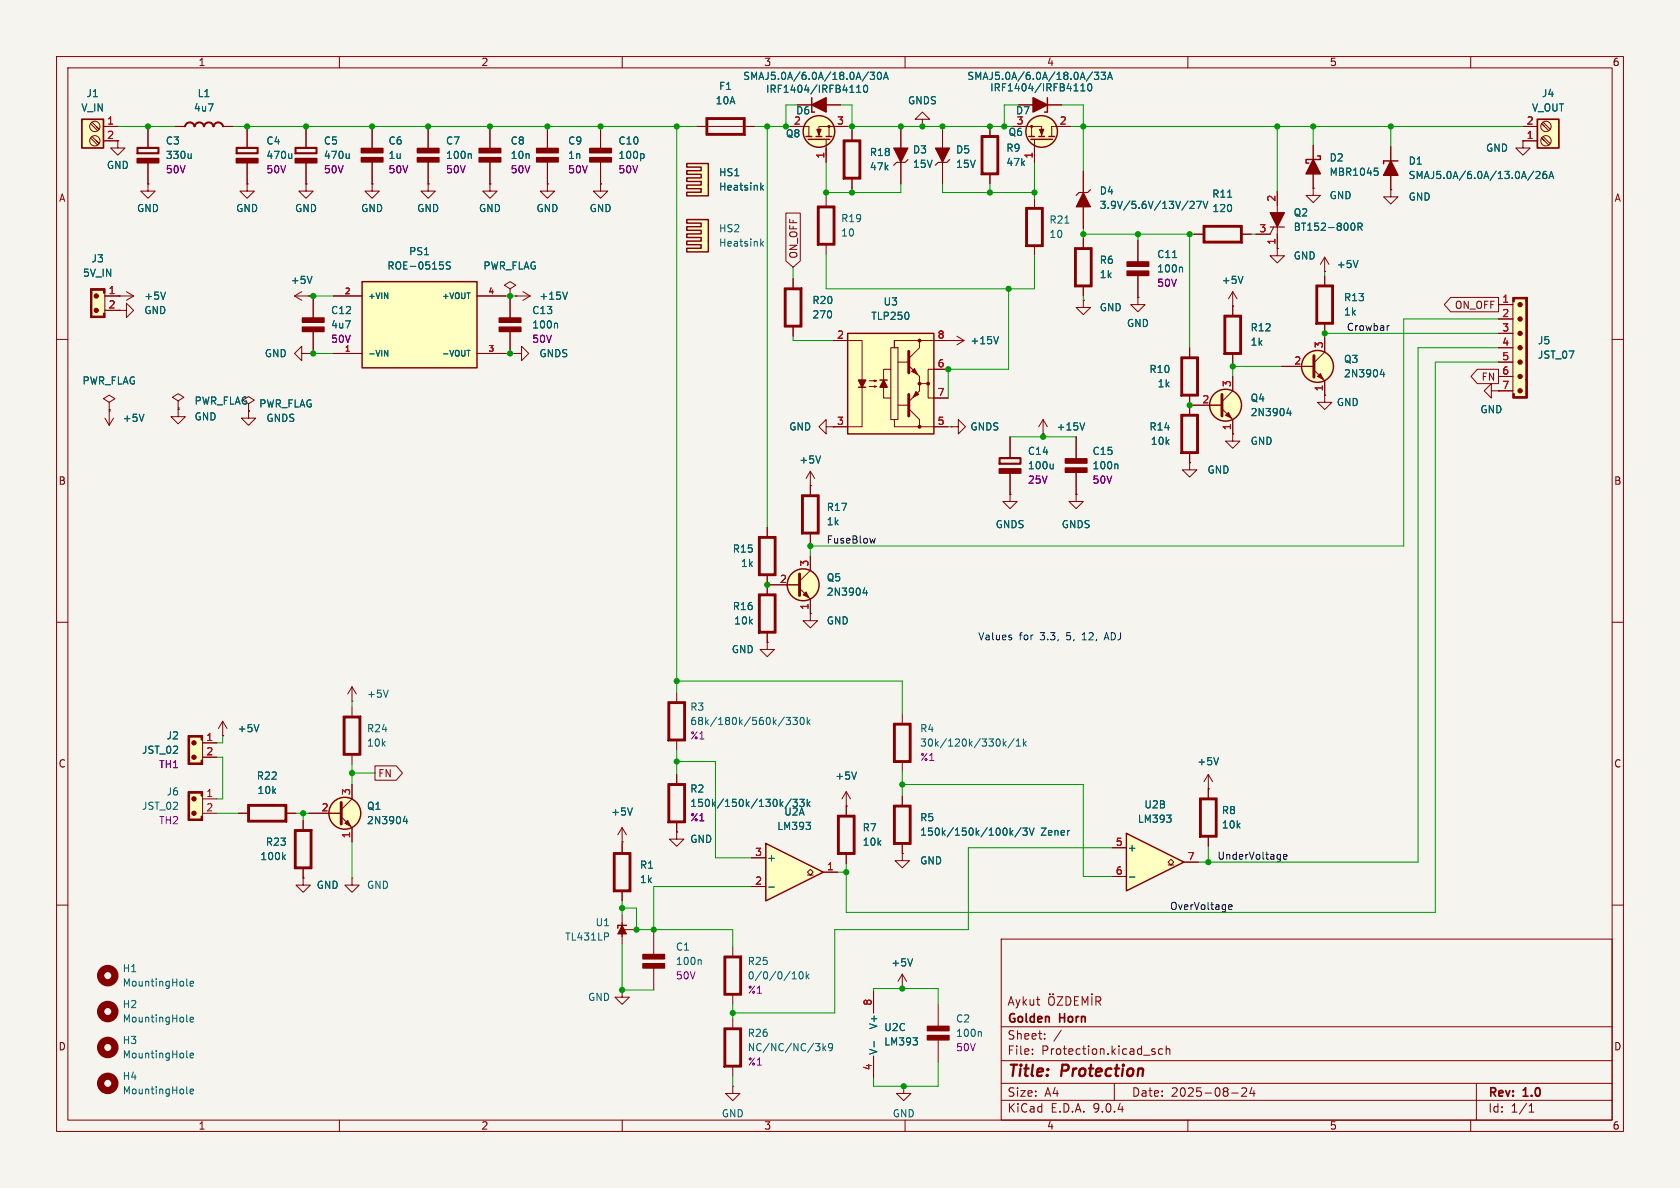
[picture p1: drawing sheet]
<svg xmlns="http://www.w3.org/2000/svg" width="297mm" height="210mm" viewBox="0 0 297 210" stroke-linecap="round" stroke-linejoin="round" font-family="sans-serif">
<defs><g id="words">
<g font-size="2.8" fill="#840000">
<text x="178" y="190.9">Title:</text>
<text x="187.7" y="190.9">Protection</text>
</g>
<g font-size="2.1" fill="#840000">
<text x="178" y="178">Aykut</text>
<text x="178" y="184">Sheet:</text>
<text x="178" y="181.2">Golden</text>
<text x="187.4" y="181.2">Horn</text>
<text x="178" y="186.7">File:</text>
<text x="184.1" y="186.7">Protection.kicad_sch</text>
<text x="178" y="196.9">KiCad</text>
<text x="178" y="194.1">Size:</text>
<text x="184.7" y="194.1">A4</text>
<text x="185.7" y="196.9">E.D.A.</text>
<text x="193.3" y="196.9">9.0.4</text>
<text x="200" y="194.1">Date:</text>
<text x="207" y="194.1">2025-08-24</text>
<text x="263" y="194.3">Rev:</text>
<text x="263" y="196.9">Id:</text>
<text x="267.1" y="196.9">1/1</text>
<text x="269.4" y="194.3">1.0</text>
</g>
<g font-size="1.8" fill="#840000">
<text x="35" y="11.9">1</text>
<text x="85" y="11.9">2</text>
<text x="135" y="11.9">3</text>
<text x="185" y="11.9">4</text>
<text x="235" y="11.9">5</text>
<text x="285" y="11.9">6</text>
<text x="10.3" y="35.9">A</text>
<text x="285.3" y="35.9">A</text>
<text x="141.2" y="45.8" transform="rotate(-90 141.2 45.8)">ON_OFF</text>
<text x="257.1" y="54.8">ON_OFF</text>
<text x="261.8" y="67.5">FN</text>
<text x="10.3" y="85.9">B</text>
<text x="285.3" y="85.9">B</text>
<text x="10.3" y="135.9">C</text>
<text x="66.8" y="137.6">FN</text>
<text x="285.3" y="135.9">C</text>
<text x="10.3" y="185.9">D</text>
<text x="285.3" y="185.9">D</text>
<text x="35" y="199.9">1</text>
<text x="85" y="199.9">2</text>
<text x="135" y="199.9">3</text>
<text x="185" y="199.9">4</text>
<text x="235" y="199.9">5</text>
<text x="285" y="199.9">6</text>
</g>
<g font-size="1.8" fill="#006464">
<text x="15.2" y="17.4">J1</text>
<text x="34.8" y="17.4">L1</text>
<text x="127" y="16.1">F1</text>
<text x="131.3" y="14.3">SMAJ5.0A/6.0A/18.0A/30A</text>
<text x="135.3" y="16.6">IRF1404/IRFB4110</text>
<text x="170.9" y="14.3">SMAJ5.0A/6.0A/18.0A/33A</text>
<text x="174.9" y="16.4">IRF1404/IRFB4110</text>
<text x="272.5" y="17.4">J4</text>
<text x="14.3" y="19.9">V_IN</text>
<text x="34.2" y="19.9">4u7</text>
<text x="126.4" y="18.6">10A</text>
<text x="140.6" y="20.4">D6</text>
<text x="160.4" y="18.6">GNDS</text>
<text x="179.5" y="20.4">D7</text>
<text x="270.7" y="19.9">V_OUT</text>
<text x="29.2" y="25.8">C3</text>
<text x="29.2" y="28.3">330u</text>
<text x="47" y="25.8">C4</text>
<text x="47" y="28.3">470u</text>
<text x="57.2" y="25.8">C5</text>
<text x="57.2" y="28.3">470u</text>
<text x="68.6" y="25.8">C6</text>
<text x="68.6" y="28.3">1u</text>
<text x="78.7" y="25.8">C7</text>
<text x="78.7" y="28.3">100n</text>
<text x="90.2" y="25.8">C8</text>
<text x="90.2" y="28.3">10n</text>
<text x="100.3" y="25.8">C9</text>
<text x="100.3" y="28.3">1n</text>
<text x="109.2" y="28.3">100p</text>
<text x="109.2" y="25.8">C10</text>
<text x="138.8" y="24.5">Q8</text>
<text x="153.7" y="27.8">R18</text>
<text x="161.3" y="27.3">D3</text>
<text x="161.3" y="29.9">15V</text>
<text x="168.9" y="27.3">D5</text>
<text x="168.9" y="29.9">15V</text>
<text x="177.8" y="27">R9</text>
<text x="177.8" y="29.6">47k</text>
<text x="178.2" y="24.2">Q6</text>
<text x="235" y="28.7">D2</text>
<text x="248.9" y="29.3">D1</text>
<text x="262.6" y="27">GND</text>
<text x="18.8" y="30.1">GND</text>
<text x="127" y="31.4">HS1</text>
<text x="127" y="33.9">Heatsink</text>
<text x="153.7" y="30.3">47k</text>
<text x="194.3" y="34.6">D4</text>
<text x="214.2" y="35.2">R11</text>
<text x="235" y="35.4">GND</text>
<text x="235" y="31.3">MBR1045</text>
<text x="248.9" y="31.9">SMAJ5.0A/6.0A/13.0A/26A</text>
<text x="248.9" y="35.7">GND</text>
<text x="24.1" y="37.7">GND</text>
<text x="41.7" y="37.7">GND</text>
<text x="52.1" y="37.7">GND</text>
<text x="63.7" y="37.7">GND</text>
<text x="73.7" y="37.7">GND</text>
<text x="84.6" y="37.7">GND</text>
<text x="94.7" y="37.7">GND</text>
<text x="104.1" y="37.7">GND</text>
<text x="127" y="41.3">HS2</text>
<text x="148.6" y="39.5">R19</text>
<text x="185.4" y="39.7">R21</text>
<text x="194.3" y="37.1">3.9V/5.6V/13V/27V</text>
<text x="214.2" y="37.7">120</text>
<text x="228.6" y="38.5">Q2</text>
<text x="228.6" y="41">BT152-800R</text>
<text x="16.1" y="46.6">J3</text>
<text x="68.4" y="47.9">ROE-0515S</text>
<text x="72.2" y="45.3">PS1</text>
<text x="85.4" y="47.9">PWR_FLAG</text>
<text x="127" y="43.8">Heatsink</text>
<text x="148.6" y="42">10</text>
<text x="185.4" y="42.3">10</text>
<text x="194.3" y="46.8">R6</text>
<text x="204.5" y="45.8">C11</text>
<text x="228.6" y="46.1">GND</text>
<text x="236.2" y="47.6">+5V</text>
<text x="14.6" y="49.1">5V_IN</text>
<text x="25.4" y="53.2">+5V</text>
<text x="51.3" y="50.4">+5V</text>
<text x="95.3" y="53.2">+15V</text>
<text x="143.5" y="53.9">R20</text>
<text x="194.3" y="49.4">1k</text>
<text x="204.5" y="48.4">100n</text>
<text x="215.9" y="50.4">+5V</text>
<text x="237.5" y="53.4">R13</text>
<text x="25.4" y="55.7">GND</text>
<text x="58.4" y="55.7">C12</text>
<text x="58.4" y="58.3">4u7</text>
<text x="94" y="58.3">100n</text>
<text x="94" y="55.7">C13</text>
<text x="143.5" y="56.5">270</text>
<text x="153.9" y="56.7">TLP250</text>
<text x="156.1" y="54.2">U3</text>
<text x="194.3" y="55.2">GND</text>
<text x="199.1" y="58">GND</text>
<text x="221" y="58.8">R12</text>
<text x="237.5" y="56">1k</text>
<text x="46.7" y="63.3">GND</text>
<text x="95.3" y="63.3">GNDS</text>
<text x="171.5" y="61.1">+15V</text>
<text x="221" y="61.3">1k</text>
<text x="237.5" y="64.4">Q3</text>
<text x="271.8" y="61.1">J5</text>
<text x="271.8" y="63.6">JST_07</text>
<text x="14.5" y="68.2">PWR_FLAG</text>
<text x="34.3" y="71.7">PWR_FLAG</text>
<text x="203.1" y="66.1">R10</text>
<text x="204.6" y="68.7">1k</text>
<text x="221" y="71.2">Q4</text>
<text x="236.2" y="72">GND</text>
<text x="237.5" y="66.9">2N3904</text>
<text x="21.6" y="74.8">+5V</text>
<text x="34.3" y="74.5">GND</text>
<text x="45.7" y="72.2">PWR_FLAG</text>
<text x="47" y="74.8">GNDS</text>
<text x="139.4" y="76.3">GND</text>
<text x="171.5" y="76.3">GNDS</text>
<text x="186.7" y="76.3">+15V</text>
<text x="203.1" y="76.3">R14</text>
<text x="221" y="73.8">2N3904</text>
<text x="261.6" y="73.3">GND</text>
<text x="141.2" y="82.1">+5V</text>
<text x="181.6" y="83.2">100u</text>
<text x="181.6" y="80.6">C14</text>
<text x="193" y="83.2">100n</text>
<text x="193" y="80.6">C15</text>
<text x="203.3" y="78.8">10k</text>
<text x="213.4" y="83.9">GND</text>
<text x="221" y="78.8">GND</text>
<text x="146.1" y="90.5">R17</text>
<text x="146.1" y="93.1">1k</text>
<text x="175.9" y="93.6">GNDS</text>
<text x="187.6" y="93.6">GNDS</text>
<text x="129.4" y="97.9">R15</text>
<text x="130.9" y="100.4">1k</text>
<text x="146.1" y="103">Q5</text>
<text x="146.1" y="105.5">2N3904</text>
<text x="129.4" y="108.1">R16</text>
<text x="129.7" y="110.6">10k</text>
<text x="146.1" y="110.6">GND</text>
<text x="129.3" y="115.7">GND</text>
<text x="64.8" y="123.5">+5V</text>
<text x="121.9" y="125.8">R3</text>
<text x="29.4" y="130.9">J2</text>
<text x="41.9" y="129.6">+5V</text>
<text x="64.8" y="129.6">R24</text>
<text x="121.9" y="128.4">68k/180k/560k/330k</text>
<text x="162.6" y="129.6">R4</text>
<text x="25" y="133.5">JST_02</text>
<text x="64.8" y="132.2">10k</text>
<text x="162.6" y="132.2">30k/120k/330k/1k</text>
<text x="211.6" y="135.5">+5V</text>
<text x="25" y="143.4">JST_02</text>
<text x="29.4" y="140.8">J6</text>
<text x="45.3" y="138">R22</text>
<text x="45.4" y="140.6">10k</text>
<text x="64.8" y="143.4">Q1</text>
<text x="121.9" y="140.3">R2</text>
<text x="121.9" y="142.8">150k/150k/130k/33k</text>
<text x="147.6" y="138">+5V</text>
<text x="202.2" y="143.1">U2B</text>
<text x="46.9" y="149.7">R23</text>
<text x="64.8" y="145.9">2N3904</text>
<text x="107.9" y="144.4">+5V</text>
<text x="121.9" y="149.2">GND</text>
<text x="137.3" y="146.9">LM393</text>
<text x="138.5" y="144.4">U2A</text>
<text x="152.4" y="147.2">R7</text>
<text x="152.4" y="149.7">10k</text>
<text x="162.6" y="145.4">R5</text>
<text x="162.6" y="147.9">150k/150k/100k/3V</text>
<text x="184" y="147.9">Zener</text>
<text x="201.1" y="145.6">LM393</text>
<text x="215.9" y="144.1">R8</text>
<text x="215.9" y="146.7">10k</text>
<text x="45.9" y="152.2">100k</text>
<text x="113" y="153.8">R1</text>
<text x="135.5" y="152.5">+</text>
<text x="162.6" y="153">GND</text>
<text x="199.3" y="150.7">+</text>
<text x="55.9" y="157.3">GND</text>
<text x="64.8" y="157.3">GND</text>
<text x="113" y="156.3">1k</text>
<text x="99.8" y="166.5">TL431LP</text>
<text x="105.2" y="163.9">U1</text>
<text x="21.6" y="172.1">H1</text>
<text x="119.4" y="168.2">C1</text>
<text x="119.4" y="170.8">100n</text>
<text x="132.1" y="173.3">0/0/0/10k</text>
<text x="132.1" y="170.8">R25</text>
<text x="157.5" y="171">+5V</text>
<text x="21.6" y="178.4">H2</text>
<text x="21.6" y="174.6">MountingHole</text>
<text x="103.9" y="177.1">GND</text>
<text x="21.6" y="180.9">MountingHole</text>
<text x="21.6" y="184.8">H3</text>
<text x="132.1" y="183.5">R26</text>
<text x="155.3" y="182.1" transform="rotate(-90 155.3 182.1)">V+</text>
<text x="156.2" y="182.5">U2C</text>
<text x="156.2" y="185">LM393</text>
<text x="168.9" y="180.9">C2</text>
<text x="168.9" y="183.5">100n</text>
<text x="21.6" y="187.3">MountingHole</text>
<text x="21.6" y="191.1">H4</text>
<text x="132.1" y="186">NC/NC/NC/3k9</text>
<text x="155.3" y="186.6" transform="rotate(-90 155.3 186.6)">V-</text>
<text x="21.6" y="193.6">MountingHole</text>
<text x="127.5" y="197.7">GND</text>
<text x="157.7" y="197.7">GND</text>
</g>
<g font-size="1.8" fill="#a90000">
<text x="18.9" y="22.1">1</text>
<text x="140.3" y="22.1">2</text>
<text x="147.9" y="22.1">3</text>
<text x="179.6" y="22.1">3</text>
<text x="187.3" y="22.1">2</text>
<text x="269.8" y="22.1">2</text>
<text x="18.9" y="24.6">2</text>
<text x="145.8" y="28.1" transform="rotate(-90 145.8 28.1)">1</text>
<text x="182.6" y="28.1" transform="rotate(-90 182.6 28.1)">1</text>
<text x="269.8" y="24.6">1</text>
<text x="225.6" y="35.8" transform="rotate(-90 225.6 35.8)">2</text>
<text x="222.6" y="41.1">3</text>
<text x="225.6" y="43.4" transform="rotate(-90 225.6 43.4)">1</text>
<text x="19.1" y="52.1">1</text>
<text x="265.5" y="53.6">1</text>
<text x="19.1" y="54.6">2</text>
<text x="147.9" y="59.9">2</text>
<text x="165.7" y="59.9">8</text>
<text x="265.5" y="56.1">2</text>
<text x="265.5" y="58.7">3</text>
<text x="165.7" y="65">6</text>
<text x="228.7" y="64.5">2</text>
<text x="233.9" y="61.7" transform="rotate(-90 233.9 61.7)">3</text>
<text x="265.5" y="61.2">4</text>
<text x="265.5" y="63.8">5</text>
<text x="165.7" y="70.1">7</text>
<text x="212.5" y="71.4">2</text>
<text x="217.7" y="68.5" transform="rotate(-90 217.7 68.5)">3</text>
<text x="233.9" y="69.3" transform="rotate(-90 233.9 69.3)">1</text>
<text x="265.5" y="66.3">6</text>
<text x="265.5" y="68.8">7</text>
<text x="147.9" y="75.2">3</text>
<text x="165.7" y="75.2">5</text>
<text x="217.7" y="76.1" transform="rotate(-90 217.7 76.1)">1</text>
<text x="143" y="100.3" transform="rotate(-90 143 100.3)">3</text>
<text x="137.8" y="103.1">2</text>
<text x="143" y="107.9" transform="rotate(-90 143 107.9)">1</text>
<text x="36.4" y="131.1">1</text>
<text x="36.4" y="133.6">2</text>
<text x="36.4" y="141">1</text>
<text x="36.4" y="143.5">2</text>
<text x="56.8" y="143.5">2</text>
<text x="62" y="140.7" transform="rotate(-90 62 140.7)">3</text>
<text x="62" y="148.3" transform="rotate(-90 62 148.3)">1</text>
<text x="197.2" y="149.6">5</text>
<text x="133.4" y="151.4">3</text>
<text x="146.1" y="153.9">1</text>
<text x="197.2" y="154.7">6</text>
<text x="209.9" y="152.1">7</text>
<text x="133.4" y="156.5">2</text>
<text x="154.2" y="177.9" transform="rotate(-90 154.2 177.9)">8</text>
<text x="154.2" y="189.3" transform="rotate(-90 154.2 189.3)">4</text>
</g>
<g font-size="1.8" fill="#840084">
<text x="29.2" y="30.8">50V</text>
<text x="47" y="30.8">50V</text>
<text x="57.2" y="30.8">50V</text>
<text x="68.6" y="30.8">50V</text>
<text x="78.7" y="30.8">50V</text>
<text x="90.2" y="30.8">50V</text>
<text x="100.3" y="30.8">50V</text>
<text x="109.2" y="30.8">50V</text>
<text x="204.5" y="50.9">50V</text>
<text x="58.4" y="60.8">50V</text>
<text x="94" y="60.8">50V</text>
<text x="181.6" y="85.7">25V</text>
<text x="193" y="85.7">50V</text>
<text x="121.9" y="130.9">%1</text>
<text x="28" y="136">TH1</text>
<text x="162.6" y="134.7">%1</text>
<text x="28" y="145.9">TH2</text>
<text x="121.9" y="145.4">%1</text>
<text x="119.4" y="173.3">50V</text>
<text x="132.1" y="175.9">%1</text>
<text x="132.1" y="188.6">%1</text>
<text x="168.9" y="186">50V</text>
</g>
<g font-size="1.8" fill="#0f0f0f">
<text x="238" y="58.6">Crowbar</text>
<text x="146" y="96.2">FuseBlow</text>
<text x="215.1" y="152.1">UnderVoltage</text>
<text x="206.8" y="160.9">OverVoltage</text>
</g>
<g font-size="1.8" fill="#0000c2">
<text x="172.8" y="113.4">Values</text>
<text x="180.2" y="113.4">for</text>
<text x="184" y="113.4">3.3,</text>
<text x="188.8" y="113.4">5,</text>
<text x="191.8" y="113.4">12,</text>
<text x="196" y="113.4">ADJ</text>
</g>
<g font-size="1.4" fill="#a90000">
<text x="60.9" y="52.1">2</text>
<text x="86.3" y="52.1">4</text>
<text x="60.9" y="62.2">1</text>
<text x="86.3" y="62.2">3</text>
</g>
<g font-size="1.4" fill="#006464">
<text x="65" y="53.1">+VIN</text>
<text x="78" y="53.1">+VOUT</text>
<text x="65" y="63.2">-VIN</text>
<text x="78" y="63.2">-VOUT</text>
</g>
</g></defs>
<path d="M0 0h297v210h-297z" fill="#f5f4ef" stroke="#f5f4ef" stroke-width=".18"/>
<g fill="none" stroke="#840000" stroke-width=".18">
<path d="M10 10h277v190h-277zM12 12h273v186h-273zM60 10v2M110 10v2M160 10v2M210 10v2M260 10v2M10 60h2M285 60h2M10 110h2M285 110h2M10 160h2"/>
<path d="M177 166h108v32h-108zM185.6 176.3a.5 .5 0 0 1 .5-.1 .5 .5 0 0 1 .3 .5v.5a.5 .5 0 0 1-.5 .5 .5 .5 0 0 1-.5-.5v-.5zM185.6 175.7v.1M186.2 175.7v.1M186.9 176.2h1l-1 1.5h1M188.5 176.2a.76 .76 0 0 1 .8 .7 .76 .76 0 0 1-.8 .8zM190 176.9h.5M190.7 176.2h-.7v1.5h.7M191.3 177.7v-1.5l.5 1.1 .5-1.1v1.5M193 175.7v.1M193 176.2v1.5M193.7 177l.8-.1 .1-.2-.1-.4-.2-.1h-.6v1.5"/>
<path d="M194.1 177l.5 .7M285 160h2M60 198v2M110 198v2M160 198v2M177 194.5h108M177 191.5h108M177 187.5h108M177 181.5h108M182.5 186.3v.1M182.5 185.5v.1M184.7 183.6v.1"/>
<path d="M184.7 182.8v.1M187.6 182.1l-1.3 2M197 191.5v3M203.8 185.9l.4 .1v.2l-.2 .2h-.3M203.8 185.4l.4 .1M205.5 185.5l-.4-.1-.3 .3v.4l.2 .2h.5M206.2 185.5l.2-.1 .3 .1 .1 .9M206.2 184.9v1.5M210 198v2M217.7 193.2h1.2M219.5 192.4l.6-.1 .2 .1 .1 .3-.9 1.1h.9M221.3 192.2l-.3 1.1h.9"/>
<path d="M221.7 192.8v1M260 198v2M261 191.5v6.5M270.3 196.6h.9M270.3 195.5l.4-.4v1.5"/>
</g>
<path d="M33.3 130h2.5v5.1h-2.5z" fill="#ffffc2"/>
<g fill="none" stroke="#840000" stroke-width=".18">
<path d="M180.1 18.5h7.6M175 22.4v1.6M175 30.9v1.6M179.1 22.4h5v1.7M182.4 22.4v1.7M182.9 24.6v4.1M189.2 22.4h-3.3v1.7M169.2 59.4l1.2 .8M167.9 60.2h.1M167.9 60.2h2.5M170.4 60.2l-1.2 .8M33.3 130h2.5v5.1h-2.5z"/>
<path d="M35.8 131.3h2.6M35.8 133.9h2.6M62.2 124h.1M62.2 121.4v2.6M62.2 125v1.6M62.2 133.5v1.6M62.2 121.4l-.7 1.3M62.2 121.4l.8 1.3M42.2 143.8h1.6M50.7 143.8h1.6M53.6 145v1.7M53.6 153.5v1.7"/>
</g>
<g fill="#840000" stroke="#840000" stroke-width=".18">
<path d="M33.3 134.4h.2v.5h2.1v-.5h.2v.7h-2.5z"/>
<path d="M33.3 130.8h.2v3.6h-.2z"/>
<path d="M33.3 130h2.5v.8h-.2v-.5h-2.1v.5h-.2z"/>
<path d="M183.8 22.9h.7l-.4 1z"/>
<circle cx="34.3" cy="131.3" r=".38"/>
<circle cx="34.3" cy="133.9" r=".38"/>
<circle cx="182.4" cy="22.4" r=".18"/>
</g>
<g fill="#840000" stroke="#840000" stroke-width=".25">
<path d="M182.6 17.3l2.6 1.2-2.6 1.3z"/>
<path d="M43.8 142.2h6.9v3.1l-.3-.3v-2.5h-6.3v2.5h6.3l.3 .3h-6.9z"/>
<path d="M52.1 146.7h3l-.2 .2h-2.6v6.4h2.6v-6.4l.2-.2v6.8h-3z"/>
<path d="M173.5 24h3v6.9h-3l.2-.3h2.6v-6.3h-2.6v6.3l-.2 .3z"/>
<path d="M60.7 126.6h3.1l-.3 .3h-2.5v6.3h2.5v-6.3l.3-.3v6.9h-3.1z"/>
</g>
<g fill="none" stroke="#840000" stroke-width=".25">
<path d="M185.2 17.3v2.5h-.5M181.9 24.1h1M182.2 24.6h3.9M183.6 24.1h1.1M185.4 24.1h1"/>
<circle cx="184.1" cy="23.2" r="2.79"/>
</g>
<path d="M191.1 16.1h.7M191.1 15.2l.3-.4v1.3M192.7 14.8a.72 .72 0 0 1-.1 1.3l-.2-.1-.1-.4 .1-.7M193.1 12.7l-1 1.6M193.5 12.8h.7l-.4 .5 .4 .1v.5l-.2 .1-.5-.1M194.7 12.8h.7l-.4 .5 .4 .1v.5l-.2 .1-.5-.1M195.8 14l.4-1.2 .5 1.2M195.9 13.7h.6M176.5 59.5l-.4 1.3M68.6 122l-.4 1.3M50.1 151.5l.3 .5M50.4 151.1l-.4 .5" fill="none" stroke="#006464" stroke-width=".18"/>
<circle cx="184.1" cy="23.2" r="2.79" fill="#ffffc2" stroke="#ffffc2" stroke-width=".18"/>
<path d="M33.3 140h2.5v5h-2.5z" fill="#ffffc2"/>
<g fill="none" stroke="#840000" stroke-width=".18">
<path d="M182.9 35.1v1.6M225.8 33.8v10.1M182.9 43.6v1.6M191.5 53.1v1.3h1.3l-1.3 1.2-1.3-1.2h1.3M191.5 53.1h.1M191.5 42.2v1.6M191.5 50.7v1.6M201.2 42.4v3.9M201.2 48.7v3.9M225.2 40.1l-.7 1.3h-2.5M18.5 73.9l.8 1.3M19.3 72.6h.1"/>
<path d="M19.3 72.6v2.6M20.1 73.9l-.8 1.3M31.5 72.4v1.3h1.3l-1.3 1.2-1.3-1.2h1.3M31.5 72.4h.1M43.9 72.6v1.3h1.3l-1.3 1.3-1.2-1.3h1.2M43.9 72.6h.1M43.9 71.4l1.1-.7-1.1-.6-1 .6 1 .7v1.2M168.1 75.4h1.3v-1.2l1.3 1.2-1.3 1.3v-1.3M168.1 75.4h.1M184.4 76.7h.1M184.4 74.2l-.8 1.2M184.4 74.2l.8 1.2"/>
<path d="M184.4 74.2v2.5M33.3 140h2.5v5h-2.5zM39.4 130h.1M39.4 127.5l-.8 1.3M39.4 127.5l.7 1.3M39.4 127.5v2.5M35.8 141.2h2.6M35.8 143.8h2.6"/>
</g>
<g fill="#840000" stroke="#840000" stroke-width=".18">
<path d="M33.3 144.3h.2v.5h2.1v-.5h.2v.7h-2.5z"/>
<path d="M33.3 140.7h.2v3.6h-.2z"/>
<path d="M33.3 140h2.5v.7h-.2v-.5h-2.1v.5h-.2z"/>
<circle cx="34.3" cy="141.2" r=".38"/>
<circle cx="34.3" cy="143.8" r=".38"/>
</g>
<path d="M188.3 39.4h.7M239.1 39.4a.68 .68 0 0 1 .5 .7 .68 .68 0 0 1-.5 .6M207.3 45.5h.7M208.9 47.2l.2 .2v.7M240.1 40.1l.6-.1 .1-.1-.1-.3-.6-.2v1.3M240.4 40.1l.4 .6M25.5 73.2l-.5 1.3M191.8 74.7l-.5 1.3M45.8 128.1l-.5 1.3M33 180.5l.2 .2M33.6 180.2l.6-.1v-.2l-.4-.1-.2 .2 .1 .6h.5" fill="none" stroke="#006464" stroke-width=".18"/>
<circle cx="19" cy="178.8" r="1.27" fill="none" stroke="#840000" stroke-width="1.3"/>
<g fill="#840000" stroke="#840000" stroke-width=".25">
<path d="M181.4 36.7h3v6.9h-3l.2-.3h2.5v-6.3h-2.5v6.3l-.2 .3z"/>
<path d="M199.3 46.3h3.8v.8h-3.8z"/>
<path d="M199.3 47.9h3.8v.8h-3.8z"/>
<path d="M190 43.8h3v6.9h-3l.2-.3h2.6v-6.3h-2.6v6.3l-.2 .3z"/>
</g>
<path d="M224.5 37.6h2.6l-1.3 2.5z" fill="#840000" stroke="#840000" stroke-width=".2"/>
<path d="M224.5 40.1h2.6" fill="none" stroke="#840000" stroke-width=".2"/>
<path d="M149.9 58.9h15.2v17.8h-15.2z" fill="#ffffc2"/>
<g fill="none" stroke="#840000" stroke-width=".25">
<path d="M247.1 28.4h-2.5v.6M149.9 58.9h15.2v17.8h-15.2zM151.8 68.5h1.2M155.6 67.2h1.2"/>
<circle cx="61" cy="143.8" r="2.82"/>
</g>
<g fill="none" stroke="#840000" stroke-width=".18">
<path d="M245.9 25.9v7.6M269.2 24.9v1.3h1.3l-1.3 1.2-1.2-1.2h1.2M269.2 24.9h.1M140.2 49.3v1.6M140.2 57.8v1.6M146 75.4v-1.2l-1.2 1.2 1.2 1.3v-1.3h1.3M147.3 60.2h5.1v15.2h-5.1M147.3 75.4h.1M153.7 67.3h1.2l-.3 .1v-.2l.3 .1M153.7 68.3h1.2l-.3 .2v-.3l.3 .1M156.2 68.5v1.9h1.3M157.5 65.3h-1.3v1.9"/>
<path d="M157.5 61.5h1.2v12.7h-1.2zM158.1 60.2v1.3zM158.1 61.5h.1M158.1 74.2v1.2h9.5M158.1 60.2h9.5M158.7 64h1.8M158.7 71.6h1.8M160.7 72.3l1.9 1.9v1.2M162.6 66.5v2.6zM162.6 60.2v1.3l-1.9 1.9M162.6 67.8h1.5M167.6 65.3h-3.5v5.1h3.5"/>
<path d="M62.2 138.7v2.5l-1.9 1.9M54.6 143.8h5.7M60.3 144.4l1.9 1.9v2.5M62.2 155.2v1.3h1.3l-1.3 1.2-1.2-1.2h1.2M62.2 155.2h.1"/>
</g>
<g fill="#840000" stroke="#840000" stroke-width=".25">
<path d="M151.8 67.2h1.2l-.6 1.3z"/>
<path d="M156.2 67.2l.6 1.3h-1.2z"/>
<path d="M138.7 50.9h3l-.2 .3h-2.6v6.3h2.6v-6.3l.2-.3v6.9h-3z"/>
<path d="M245.9 28.4l1.2 2.6h-2.5z"/>
</g>
<path d="M160.7 62.1v3.8M160.7 69.7v3.8M60.3 141.9v3.8" fill="none" stroke="#840000" stroke-width=".51"/>
<g fill="#840000" stroke="#840000" stroke-width=".18">
<path d="M161.2 65.7l.5-.5 .5 1z"/>
<path d="M161.9 69.2l.5 .5-1 .5z"/>
<path d="M160.7 64.6l1.9 1.9z"/>
<path d="M162.6 69.1l-1.9 1.9z"/>
<path d="M61 145.5l.5-.5 .5 1.1z"/>
<circle cx="162.6" cy="60.2" r=".25"/>
<circle cx="162.6" cy="67.8" r=".25"/>
<circle cx="162.6" cy="75.4" r=".25"/>
<circle cx="164.1" cy="67.8" r=".25"/>
</g>
<path d="M271.2 30.2l-1.1 1.7M271.5 30.4l.5-.1 .3 .4-.8 .9h.8M273.3 30.3l-.3 .1a.86 .86 0 0 0 0 1.2l.4-.2 .1-.4-.3-.2h-.3l-.2 .2M273.8 31.6l.4-1.3 .5 1.3M273.9 31.2h.7M160.6 55.4v.8M71.6 144.3l-.3 .9h.8M71.9 144.8v.8" fill="none" stroke="#006464" stroke-width=".18"/>
<circle cx="61" cy="143.8" r="2.82" fill="#ffffc2" stroke="#ffffc2" stroke-width=".18"/>
<path d="M271.8 21.1h3.8v5.1h-3.8z" fill="#ffffc2"/>
<path d="M271.8 21.1h3.8v5.1h-3.8z" fill="none" stroke="#840000" stroke-width=".3"/>
<g fill="none" stroke="#840000" stroke-width=".18">
<path d="M232.2 33.3v1.2h1.2l-1.2 1.3-1.3-1.3h1.3M232.2 33.3h.1M232.2 25.7v7.6M245.9 33.5v1.3h1.2l-1.2 1.3-1.3-1.3h1.3M245.9 33.5h.1M269.2 24.9h2.6M269.2 22.4h2.6M272.8 24.1l1.3 1.3M272.8 21.6l1.3 1.3M273 24.9l-.5-.5 1.3 1.3M273 22.4l-.5-.6 1.3 1.3M201.2 52.6v1.2h1.2l-1.2 1.3-1.3-1.3h1.3"/>
<path d="M201.2 52.6h.1M225.8 43.9v1.3h1.3l-1.3 1.3-1.3-1.3h1.3M225.8 43.9h.1M53.6 155.2v1.3h1.3l-1.3 1.2-1.3-1.2h1.3M53.6 155.2h.1"/>
<circle cx="273.3" cy="22.4" r=".92"/>
<circle cx="273.3" cy="24.9" r=".92"/>
</g>
<path d="M232.2 28.2l1.2 2.5h-2.5z" fill="#840000" stroke="#840000" stroke-width=".25"/>
<path d="M232.9 27.6h.5v.6h-2.5v.6h.5" fill="none" stroke="#840000" stroke-width=".25"/>
<path d="M243 29.7h.6M243.1 30.2h.3l.2 .3-.1 .4-.4 .1M33 186.8l.2 .2M33.6 186.6l.6-.1v-.3h-.4l-.2 .2 .1 .6h.5" fill="none" stroke="#006464" stroke-width=".18"/>
<circle cx="19" cy="185.2" r="1.27" fill="none" stroke="#840000" stroke-width="1.3"/>
<path d="M267.5 52.6h2.5v17.8h-2.5z" fill="#ffffc2"/>
<g fill="none" stroke="#840000" stroke-width=".18">
<path d="M20.8 24.9v1.3h1.3l-1.3 1.2-1.2-1.2h1.2M20.8 24.9h.1M43.7 32.5v1.3h1.3l-1.3 1.3-1.3-1.3h1.3M43.7 32.5h.1M43.7 22.4v3.7M43.7 28.8v3.7M65.8 32.5v1.3h1.3l-1.3 1.3-1.3-1.3h1.3M65.8 32.5h.1M75.7 22.4v3.8M75.7 28.6v3.9M91.2 52.3h.1M91.2 52.3h2.5"/>
<path d="M92.5 51.6l1.2 .7M93.7 52.3l-1.2 .8M234.2 48h.1M234.2 45.5v2.5M234.2 48.8v1.6M234.2 57.3v1.6M234.2 59.7v2.5l-1.9 1.9M234.2 45.5l-.8 1.2M234.2 45.5l.7 1.2M264.9 53.8h2.6M264.9 56.4h2.6M264.9 58.9h2.6"/>
<path d="M267.5 52.6h2.5v17.8h-2.5zM226.6 64.8h5.7M232.3 65.4l1.9 1.9v2.6M264.9 61.5h2.6M264.9 64h2.6M264.9 66.5h2.6M264.9 69.1h2.6M269.7 67.1h.3zM135.6 93.2v1.7M135.6 101.7v3.3M135.6 111.9v1.6"/>
</g>
<g fill="#840000" stroke="#840000" stroke-width=".18">
<path d="M267.5 69.6h.2v.5h2v-.5h.3v.8h-2.5z"/>
<path d="M269.7 52.6h.3v17h-.3z"/>
<path d="M267.5 52.6h2.5v.7h-.3v-.5h-2v.5h-.2z"/>
<path d="M232.9 66.5l.5-.5 .5 1.1z"/>
<circle cx="268.7" cy="53.8" r=".38"/>
<circle cx="268.7" cy="56.4" r=".38"/>
<circle cx="268.7" cy="58.9" r=".38"/>
<circle cx="268.7" cy="61.5" r=".38"/>
<circle cx="268.7" cy="64" r=".38"/>
<circle cx="268.7" cy="66.5" r=".38"/>
<circle cx="268.7" cy="69.1" r=".38"/>
</g>
<g fill="none" stroke="#840000" stroke-width="1.3">
<circle cx="19" cy="172.5" r="1.27"/>
<circle cx="19" cy="191.5" r="1.27"/>
</g>
<path d="M51.6 27.2v.8M51.6 27.9l-.2 .1M83.1 27.2l.2 .1v.7M100.3 51.6l-.4 1.3M240.1 46l-.4 1.3M244.3 65.3l-.3 .9h.8M244.6 65.8v.8M33 174.1l.2 .2M33.6 173.9l.6-.1v-.3h-.4l-.2 .2 .1 .6h.5M33 193.2l.2 .2M33.6 192.9l.6-.1v-.2l-.4-.1-.2 .2 .1 .6h.5" fill="none" stroke="#006464" stroke-width=".18"/>
<g fill="#840000" stroke="#840000" stroke-width=".25">
<path d="M232.7 50.4h3v6.9h-3l.2-.3h2.6v-6.3h-2.6v6.3l-.2 .3z"/>
<path d="M41.8 26.1h3.8v1.1h-3.8l.1-.1h3.6v-.9h-3.6v.9l-.1 .1z"/>
<path d="M41.8 28h3.8v.8h-3.8z"/>
<path d="M73.8 26.2h3.8v.8h-3.8z"/>
<path d="M73.8 27.9h3.8v.7h-3.8z"/>
<path d="M134.1 105h3.1v6.9h-3.1l.3-.3h2.5v-6.3h-2.5v6.3l-.3 .3z"/>
<path d="M134.1 94.9h3.1v6.8h-3.1l.3-.2h2.5v-6.4h-2.5v6.4l-.3 .2z"/>
</g>
<circle cx="232.9" cy="64.8" r="2.82" fill="#ffffc2" stroke="#ffffc2" stroke-width=".18"/>
<path d="M232.3 62.9v3.8" fill="none" stroke="#840000" stroke-width=".51"/>
<circle cx="232.9" cy="64.8" r="2.82" fill="none" stroke="#840000" stroke-width=".25"/>
<g fill="#ffffc2">
<path d="M121.4 32.7h2.6v-.6l1.2 .6v1.9h-3.8v-.6h2.6v-.6h-2.6z"/>
<path d="M121.4 28.9h3.8v3.8l-1.2-.6h-2.6v-.7h2.6v-.6h-2.6v-.6h2.6v-.7h-2.6z"/>
</g>
<path d="M121.4 28.9h3.8v5.7h-3.8v-.6h2.6v-.6h-2.6v-.7h2.6v-.6h-2.6v-.7h2.6v-.6h-2.6v-.6h2.6v-.7h-2.6z" fill="none" stroke="#840000" stroke-width=".25"/>
<path d="M134.6 33.1l.4 .5M135 32.8l-.5 .4" fill="none" stroke="#006464" stroke-width=".18"/>
<g fill="#ffffc2">
<path d="M121.4 42.6h2.6v-.6l1.2 .6v1.9h-3.8v-.6h2.6v-.6h-2.6z"/>
<path d="M121.4 38.8h3.8v3.8l-1.2-.6h-2.6v-.6h2.6v-.7h-2.6v-.6h2.6v-.7h-2.6z"/>
</g>
<path d="M121.4 38.8h3.8v5.7h-3.8v-.6h2.6v-.6h-2.6v-.7h2.6v-.6h-2.6v-.6h2.6v-.7h-2.6v-.6h2.6v-.7h-2.6z" fill="none" stroke="#840000" stroke-width=".25"/>
<path d="M29.3 51.6l-.5 1.3M98.4 57.1l.2 .2v.7M134.6 43l.4 .5M135 42.7l-.5 .5" fill="none" stroke="#006464" stroke-width=".18"/>
<path d="M21.1 52.3h.1M21.1 52.3h2.5M22.4 51.6l1.2 .7M23.6 52.3l-1.2 .8M90.2 52.3v3.9M90.2 58.6v3.9M135.6 113.5v1.3h1.3l-1.3 1.3-1.2-1.3h1.2M135.6 113.5h.1" fill="none" stroke="#840000" stroke-width=".18"/>
<g fill="#840000" stroke="#840000" stroke-width=".25">
<path d="M88.3 56.2h3.8v.8h-3.8z"/>
<path d="M88.3 57.8h3.8v.8h-3.8z"/>
</g>
<path d="M16 51.1h2.5v5h-2.5z" fill="#ffffc2"/>
<path d="M26.2 32.5v1.3h1.2l-1.2 1.3-1.3-1.3h1.3M26.2 32.5h.1M54.1 32.5v1.3h1.3l-1.3 1.3-1.3-1.3h1.3M54.1 32.5h.1M86.6 32.5v1.3h1.3l-1.3 1.3-1.3-1.3h1.3M86.6 32.5h.1M16 51.1h2.5v5h-2.5zM18.5 52.3h2.6M18.5 54.9h2.6M21.1 54.9h1.3v-1.3l1.2 1.3-1.2 1.2v-1.2M21.1 54.9h.1" fill="none" stroke="#840000" stroke-width=".18"/>
<g fill="#840000" stroke="#840000" stroke-width=".18">
<path d="M16 55.4h.3v.5h2v-.5h.2v.7h-2.5z"/>
<path d="M16 51.8h.3v3.6h-.3z"/>
<path d="M16 51.1h2.5v.7h-.2v-.5h-2v.5h-.3z"/>
<circle cx="17" cy="52.3" r=".38"/>
<circle cx="17" cy="54.9" r=".38"/>
</g>
<path d="M64 49.8h20.3v15.2h-20.3z" fill="#ffffc2"/>
<path d="M32.6 22.4h.2a.8 .8 0 0 1 .8-.7 .8 .8 0 0 1 .7 .7M32.7 22.4a.9 .9 0 0 1 .9-.8 .9 .9 0 0 1 .8 .8M34.3 22.4a.9 .9 0 0 1 .9-.8 .9 .9 0 0 1 .9 .8M34.3 22.4h.1M34.4 22.4a.8 .8 0 0 1 .8-.7 .8 .8 0 0 1 .8 .7M36 22.4a.9 .9 0 0 1 .9-.8 .9 .9 0 0 1 .9 .8M36 22.4h.1M36.1 22.4a.8 .8 0 0 1 .8-.7 .8 .8 0 0 1 .8 .7M37.7 22.4a.9 .9 0 0 1 .9-.8 .9 .9 0 0 1 .9 .8M37.7 22.4h.1M37.8 22.4a.8 .8 0 0 1 .8-.7 .8 .8 0 0 1 .8 .7h.2M64 49.8h20.3v15.2h-20.3z" fill="none" stroke="#840000" stroke-width=".25"/>
<g fill="none" stroke="#840000" stroke-width=".18">
<path d="M26.2 22.4v3.7M26.2 28.8v3.7M31 22.4h1.6M39.6 22.4h1.5M54.1 22.4v3.7M54.1 28.8v3.7M65.8 22.4v3.8M65.8 28.6v3.9M75.7 32.5v1.3h1.3l-1.3 1.3-1.3-1.3h1.3M75.7 32.5h.1M86.6 22.4v3.8M86.6 28.6v3.9"/>
<path d="M96.8 32.5v1.3h1.2l-1.2 1.3-1.3-1.3h1.3M96.8 32.5h.1M96.8 22.4v3.8M96.8 28.6v3.9M106.2 32.5v1.3h1.2l-1.2 1.3-1.3-1.3h1.3M106.2 32.5h.1M106.2 22.4v3.8M106.2 28.6v3.9M123.2 22.4h10.1M191.5 30.2v3.8M191.5 36.6v3.8M52.1 52.3h2.5"/>
<path d="M52.1 52.3l1.2 .8M53.3 51.6l-1.2 .7M54.6 52.3h.1M55.4 52.3v3.9M55.4 58.6v3.9M58.9 52.3h5.1M84.3 52.3h5.1M211.1 41.4h1.6M217.9 54.1h.1M217.9 51.6l-.7 1.2M217.9 51.6l.8 1.2M217.9 51.6v4.2"/>
<path d="M219.6 41.4h1.6M19.3 71.1l1-.6-1-.6-1 .6 1 .6v1.3M19.3 72.4h.1M31.5 70.9l1-.7-1-.6-1 .6 1 .7v1.2M31.5 72.1h.1M53.3 62.5v-1.3l-1.2 1.3 1.2 1.3v-1.3h1.3M54.6 62.5h.1M58.9 62.5h5.1M84.3 62.5h5.1M217.9 62.6v1.7M119.6 122.4v1.7M119.6 130.9v1.7"/>
</g>
<g fill="none" stroke="#006464" stroke-width=".18">
<path d="M33.8 27.2v.8M33.8 27.9l-.2 .1M61.7 27.2v.8M61.7 27.9l-.1 .1M113.6 27.2l.3 .2v.4l-.3 .2M210 35.5l-1.1 1.7M210.4 35.7l.5-.1 .2 .3-.8 1h.8M211.5 35.6h.9l-.6 1.3M212.7 35.6l.4 1.3 .4-1.3M217 34.9h.8M55.2 48.8l-.5 1.3M79.6 46.4l-.5-.1-.2 .1v.4l.6 .2 .1 .3-.2 .3-.5-.1"/>
<path d="M219.7 48.8l-.4 1.3M68 61.9l.6 1v-1M82.5 61.9h.6M138.7 126.8l-1.1 1.6M139 126.8h.8l-.5 .5 .4 .1v.6l-.2 .1-.5-.1M140.2 126.8h.8l-.5 .5 .4 .1v.6l-.2 .1-.5-.1M141.6 126.9l.1-.1a.68 .68 0 0 1 .5 .7 .68 .68 0 0 1-.5 .6l-.1-.1-.2-.4zM142.7 126.8v1.3M142.8 127.6l.4 .5M143.2 127.2l-.5 .5"/>
</g>
<g fill="#840000" stroke="#840000" stroke-width=".25">
<path d="M63.9 26.2h3.8v.8h-3.8z"/>
<path d="M63.9 27.9h3.8v.7h-3.8z"/>
<path d="M52.2 26.1h3.8v1.1h-3.8l.1-.1h3.6v-.9h-3.6v.9l-.1 .1z"/>
<path d="M52.2 28h3.8v.8h-3.8z"/>
<path d="M212.7 39.9h6.9v3l-.3-.2v-2.6h-6.3v2.6h6.3l.3 .2h-6.9z"/>
<path d="M216.4 55.8h3.1v6.8h-3.1l.3-.2h2.5v-6.4h-2.5v6.4l-.3 .2z"/>
<path d="M53.5 56.2h3.8v.8h-3.8z"/>
<path d="M53.5 57.8h3.8v.8h-3.8z"/>
<path d="M94.9 26.2h3.8v.8h-3.8z"/>
<path d="M94.9 27.9h3.8v.7h-3.8z"/>
<path d="M118.1 124.1h3.1v6.8h-3.1l.3-.2h2.5v-6.4h-2.5v6.4l-.3 .2z"/>
<path d="M84.7 26.2h3.8v.8h-3.8z"/>
<path d="M84.7 27.9h3.8v.7h-3.8z"/>
<path d="M104.3 26.2h3.8v.8h-3.8z"/>
<path d="M104.3 27.9h3.8v.7h-3.8z"/>
<path d="M24.3 26.1h3.8v1.1h-3.8l.1-.1h3.6v-.9h-3.6v.9l-.1 .1z"/>
<path d="M24.3 28h3.8v.8h-3.8z"/>
<path d="M124.8 20.8h6.9v3.1l-.3-.3v-2.5h-6.3v2.5h6.3l.3 .3h-6.9z"/>
</g>
<path d="M192.8 33.5l-.5 .5h-1.5l-.6 .5" fill="none" stroke="#840000" stroke-width=".2"/>
<path d="M191.5 34l1.3 2.6h-2.6z" fill="#840000" stroke="#840000" stroke-width=".18"/>
<path d="M14.5 21.1h3.8v5.1h-3.8z" fill="#ffffc2"/>
<path d="M14.5 21.1h3.8v5.1h-3.8z" fill="none" stroke="#840000" stroke-width=".3"/>
<g fill="none" stroke="#840000" stroke-width=".18">
<path d="M16 21.8l1.3 1.3M16 24.4l1.3 1.3M16.3 21.6l1.2 1.3-.5-.5M16.3 24.1l1.2 1.3-.5-.5M18.3 22.4h2.5M18.3 24.9h2.5M159.3 22.4v3.8M159.3 28.7v3.8M163.1 21.1h1.2l-1.2-1.3-1.3 1.3h1.3v1.3M163.1 22.4h.1M166.6 22.4v3.8M166.6 28.7v3.8"/>
<path d="M90.2 51.1l1-.7-1-.6-1 .6 1 .7v1.2M90.2 52.3h.1M90.9 62.5h1.3v-1.3l1.3 1.3-1.3 1.3v-1.3M90.9 62.5h.1M178.6 77.2v3.7M178.6 87.4v1.2h1.2l-1.2 1.3-1.3-1.3h1.3M178.6 87.4h.1M178.6 83.6v3.8M190.2 87.4v1.2h1.3l-1.3 1.3-1.2-1.3h1.2M190.2 87.4h.1M119.6 147.1v1.2h1.3l-1.3 1.3-1.2-1.3h1.2M119.6 147.1h.1"/>
<path d="M159.5 150.9v1.2h1.3l-1.3 1.3-1.3-1.3h1.3M159.5 150.9h.1M129.5 192v1.3h1.3l-1.3 1.3-1.2-1.3h1.2M129.5 192h.1M159.8 192v1.3h1.2l-1.2 1.3-1.3-1.3h1.3M159.8 192h.1"/>
<circle cx="16.8" cy="22.4" r=".92"/>
<circle cx="16.8" cy="24.9" r=".92"/>
</g>
<path d="M160.5 28.2l-.5 .5h-1.5l-.5 .5M167.9 28.2l-.5 .5h-1.5l-.5 .5" fill="none" stroke="#840000" stroke-width=".2"/>
<g fill="#840000" stroke="#840000" stroke-width=".18">
<path d="M165.4 26.2h2.5l-1.3 2.5z"/>
<path d="M158 26.2h2.5l-1.2 2.5z"/>
</g>
<g fill="#840000" stroke="#840000" stroke-width=".25">
<path d="M176.7 80.9h3.8v1.1h-3.8l.1-.1h3.6v-.8h-3.6v.8l-.1 .1z"/>
<path d="M176.7 82.9h3.8v.7h-3.8z"/>
</g>
<path d="M186.2 82v.9M186.2 82.8l-.2 .1" fill="none" stroke="#006464" stroke-width=".18"/>
<path d="M199.1 147.3l10.2 5.1-10.2 5.1z" fill="#ffffc2"/>
<g fill="none" stroke="#840000" stroke-width=".25">
<path d="M199.1 147.3l10.2 5.1-10.2 5.1zM110.7 163.6h-1.5v.5"/>
<circle cx="216.7" cy="71.6" r="2.82"/>
<circle cx="142" cy="103.4" r="2.82"/>
</g>
<g fill="none" stroke="#840000" stroke-width=".18">
<path d="M190.2 77.2v3.9M210.3 61.5v1.6M210.3 70v3.3M210.3 71.6h5.7M216 72.3l1.9 1.9v2.5M217.9 76.7v1.3h1.3l-1.3 1.2-1.2-1.2h1.2M217.9 76.7h.1M217.9 66.5v2.6l-1.9 1.9M234.2 69.9v1.2h1.3l-1.3 1.3-1.3-1.3h1.3M234.2 69.9h.1M263.7 69.1v-1.3l-1.3 1.3 1.3 1.3v-1.3h1.2M264.9 69.1h.1"/>
<path d="M143.3 98.3v2.5l-1.9 1.9M190.2 83.5v3.9M210.3 81.8v1.3h1.3l-1.3 1.2-1.3-1.2h1.3M210.3 81.8h.1M210.3 80.1v1.7M135.6 103.4h5.8M141.4 104l1.9 1.9v2.6M143.3 108.5v1.2h1.2l-1.2 1.3-1.3-1.3h1.3M143.3 108.5h.1M213.6 139.4h.1M213.6 136.9v4.2M213.6 136.9l-.7 1.3"/>
<path d="M213.6 136.9l.8 1.3M110 148.8h.1M110 146.3v2.5M110 149.1v1.6M110 157.6v1.7M110 146.3l-.8 1.3M110 146.3l.7 1.3M149.6 142.5v1.6M149.6 151v1.7M159.5 140.7v1.7M159.5 149.2v1.7M196.6 149.9h2.5"/>
<path d="M196.6 154.9h2.5M206.5 152.9h.5l-.5-.5 .5-.5 .5 .5-.5 .5h.5M209.3 152.4h2.5M213.6 148v1.6M110 163.1v2.5M110 175v1.3h1.3l-1.3 1.2-1.3-1.2h1.3M110 175h.1M110 161.8v5.1M110 164.3h2.5M129.5 180.1v1.6M129.5 188.6v1.6"/>
</g>
<g fill="none" stroke="#006464" stroke-width=".18">
<path d="M227.8 72.1l-.3 1h.8M228.1 72.6v.9M197.4 82l.2 .2v.7M152.9 103.9l-.3 .9h.8M153.2 104.4v.8M215.4 133.9l-.4 1.3M111.8 142.8l-.4 1.3M178.6 146.4v1.2M178.7 147.2l.4 .4M179.1 146.8l-.5 .5M180.5 146.3l-1.1 1.6M180.8 146.4h.8l-.4 .5 .3 .1v.5l-.1 .1-.6-.1"/>
<path d="M182 146.4l.4 1.2 .4-1.2M199.7 155h.9M206.2 144.1h.8l-.4 .5M207 144.7v.5M107.5 165l.1 .2-.1 .3M144.2 184.5h.8l-.5 .5 .4 .1 .1 .4-.3 .2h-.4M145.5 184.5v1.2M145.6 185.3l.4 .4M146 184.9l-.5 .5M147.2 185l-.3 .3-.3-.1-.1-.2 .1-.5h.3l.2 .1a.84 .84 0 0 1-.3 1.1h-.2"/>
</g>
<g fill="#840000" stroke="#840000" stroke-width=".25">
<path d="M212.1 141.1h3v6.9h-3l.2-.3h2.6v-6.3h-2.6v6.3l-.2 .3z"/>
<path d="M158 142.4h3v6.8h-3l.2-.2h2.6v-6.4h-2.6v6.4l-.2 .2z"/>
<path d="M128 181.7h3.1v6.9h-3.1l.3-.3h2.5v-6.3h-2.5v6.3l-.3 .3z"/>
<path d="M188.3 81.1h3.9v.8h-3.9z"/>
<path d="M188.3 82.7h3.9v.8h-3.9z"/>
<path d="M208.8 63.1h3v6.9h-3l.2-.3h2.6v-6.3h-2.6v6.3l-.2 .3z"/>
<path d="M108.5 150.7h3v6.9h-3l.2-.2h2.6v-6.4h-2.6v6.4l-.2 .2z"/>
<path d="M208.8 73.3h3v6.8h-3l.2-.2h2.6v-6.4h-2.6v6.4l-.2 .2z"/>
<path d="M148.1 144.1h3v6.9h-3l.2-.3h2.6v-6.3h-2.6v6.3l-.2 .3z"/>
</g>
<g fill="#ffffc2" stroke="#ffffc2" stroke-width=".18">
<circle cx="142" cy="103.4" r="2.82"/>
<circle cx="216.7" cy="71.6" r="2.82"/>
</g>
<path d="M216 69.7v3.8M141.4 101.5v3.8" fill="none" stroke="#840000" stroke-width=".51"/>
<g fill="#840000" stroke="#840000" stroke-width=".18">
<path d="M142 105.2l.5-.6 .5 1.1z"/>
<path d="M110 163.6l.7 1.5h-1.5z"/>
<path d="M216.7 73.4l.5-.5 .5 1z"/>
</g>
<path d="M135.4 149.1l10.1 5.1-10.1 5.1z" fill="#ffffc2"/>
<g fill="none" stroke="#840000" stroke-width=".25">
<path d="M143.5 17.3v2.5h.5M142.5 24.1h1M142.9 24.6h3.8M144.3 24.1h1M146 24.1h1.1M135.4 149.1l10.1 5.1-10.1 5.1z"/>
<circle cx="144.8" cy="23.2" r="2.79"/>
</g>
<g fill="none" stroke="#840000" stroke-width=".18">
<path d="M141 18.5h7.6M180.1 18.5h2.5M185.2 18.5h2.5M18.3 22.4h2.5M18.3 24.9h2.5M20.8 24.9h.1M26.2 32.5h.1M26.2 22.4v3.7M26.2 28.8v3.7M31 22.4h1.6M39.6 22.4h1.5M43.7 32.5h.1"/>
<path d="M43.7 22.4v3.7M43.7 28.8v3.7M54.1 32.5h.1M54.1 22.4v3.7M54.1 28.8v3.7M65.8 32.5h.1M65.8 22.4v3.8M65.8 28.6v3.9M75.7 32.5h.1M75.7 22.4v3.8M75.7 28.6v3.9M86.6 32.5h.1"/>
<path d="M86.6 22.4v3.8M86.6 28.6v3.9M96.8 32.5h.1M96.8 22.4v3.8M96.8 28.6v3.9M106.2 32.5h.1M106.2 22.4v3.8M106.2 28.6v3.9M123.2 22.4h1.6M131.7 22.4h1.6M138.9 37.7h2.6v8.4l-1.3 1.1-1.3-1.1zM139.7 22.4h3.3v1.7"/>
<path d="M146 24.6v4.1M146 34.8v1.6M146.6 22.4v1.7M149.9 22.4h-5.1v1.7M150.6 23.1v1.7M150.6 31.6v1.7M159.3 22.4v3.8M159.3 28.7v3.8M163.1 22.4h.1M166.6 22.4v3.8M166.6 28.7v3.8M175 22.4v1.6"/>
<path d="M175 30.9v1.6M179.1 22.4h2.5M182.9 26.2v2.5M186.7 22.4h2.5M191.5 30.2v3.8M191.5 36.6v3.8M225.8 33.8v2.5M232.2 33.3h.1M232.2 25.7v2.5M232.2 30.7v2.6M245.9 33.5h.1M245.9 25.9v2.5"/>
<path d="M245.9 31v2.5M269.2 24.9h.1M269.2 22.4h2.6M269.2 24.9h2.6M18.5 52.3h2.6M18.5 54.9h2.6M21.1 52.3h.1M21.1 54.9h.1M54.6 52.3h.1M55.4 52.3v3.9M55.4 58.6v3.9M58.9 52.3h5.1"/>
<path d="M84.3 52.3h5.1M90.2 52.3h.1M90.2 52.3v3.9M90.2 58.6v3.9M91.2 52.3h.1M140.2 49.3v1.6M140.2 57.8v1.6M146 43.3v1.7M191.5 53.1h.1M191.5 42.2v1.6M191.5 50.7v1.6M201.2 52.6h.1"/>
<path d="M201.2 42.4v3.9M201.2 48.7v3.9M211.1 41.4h1.6M217.9 54.1h.1M217.9 54.1v1.7M219.6 41.4h1.6M222 41.4h2.5M225.8 43.9h.1M225.8 41.4v2.5M234.2 48h.1M234.2 48.8v1.6M234.2 57.3v1.6"/>
<path d="M234.2 59.7v2.5M256.5 52.6h8.4v2.5h-8.4l-1.2-1.3zM264.9 53.8h2.6M264.9 56.4h2.6M264.9 58.9h2.6M19.3 72.4h.1M19.3 72.6h.1M31.5 72.1h.1M31.5 72.4h.1M43.9 72.6h.1M54.6 62.5h.1M58.9 62.5h5.1"/>
<path d="M84.3 62.5h5.1M90.9 62.5h.1M147.3 75.4h.1M147.3 60.2h2.6M147.3 75.4h2.6M165.1 60.2h2.5M165.1 75.4h2.5M165.1 65.3h2.5M165.1 70.4h2.5M167.9 60.2h.1M168.1 75.4h.1M178.6 77.2v3.7"/>
<path d="M184.4 76.7h.1M190.2 77.2v3.9M210.3 71.6h5.7M210.3 61.5v1.6M210.3 70v3.3M217.9 76.7h.1M217.9 62.6v1.7M217.9 66.5v2.6M217.9 74.2v2.5M226.6 64.8h5.7M234.2 69.9h.1M234.2 67.3v2.6"/>
<path d="M261.2 65.3h3.7v2.5h-3.7l-1.1-1.3zM264.9 69.1h.1M264.9 61.5h2.6M264.9 64h2.6M264.9 66.5h2.6M264.9 69.1h2.6M135.6 93.2v1.7M143.3 85.9h.1M143.3 83.3l-.8 1.3M143.3 83.3l.7 1.3M143.3 83.3v4.2M143.3 94.4v1.6"/>
<path d="M143.3 98.3v2.5M178.6 87.4h.1M178.6 83.6v3.8M190.2 87.4h.1M190.2 83.5v3.9M210.3 81.8h.1M210.3 80.1v1.7M135.6 113.5h.1M135.6 103.4h5.8M135.6 101.7v3.3M135.6 111.9v1.6M143.3 108.5h.1"/>
<path d="M143.3 105.9v2.6M35.8 131.3h2.6M35.8 133.9h2.6M39.4 130h.1M62.2 138.7v2.5M66.3 135.4h3.7l1.2 1.3-1.2 1.2h-3.7zM119.6 136.9v1.7M149.6 140l-.8 1.2M149.6 140l.8 1.2M149.6 140v4.1M159.5 126.2v1.7M159.5 134.7v1.7"/>
<path d="M213.6 139.4h.1M213.6 139.4v1.7M42.2 143.8h1.6M50.7 143.8h1.6M53.6 155.2h.1M53.6 145v1.7M53.6 153.5v1.7M54.6 143.8h5.7M62.2 146.3v2.5M110 148.8h.1M110 149.1v1.6M110 157.6v1.7"/>
<path d="M119.6 147.1h.1M119.6 145.4v1.7M132.8 151.6h2.6M132.8 156.7h2.6M142.7 154.7h.6l-.6-.5 .6-.5 .5 .5-.5 .5h.5M145.5 154.2h2.6M149.6 142.5h.1M149.6 151v1.7M159.5 150.9h.1M159.5 140.7v1.7M159.5 149.2v1.7M196.6 149.9h2.5"/>
<path d="M196.6 154.9h2.5M209.3 152.4h2.5M213.6 148v1.6M115.6 164.8v3.9M115.6 171.1v3.9M129.5 167.4v1.6M129.5 175.9v1.6M154.4 175.3v3.8M159.5 174.8h.1M159.5 172.2v2.6M159.5 172.2l-.8 1.3M159.5 172.2l.8 1.3"/>
<path d="M165.9 177.5v3.9M154.4 186.7v3.8M165.9 183.8v3.9"/>
</g>
<g fill="none" stroke="#006464" stroke-width=".18">
<path d="M151.5 16.3h.7M151.5 15.4l.3-.3v1.2M152.8 15.2l.2-.1a.68 .68 0 0 1 .4 .6 .68 .68 0 0 1-.4 .6l-.2-.1-.1-.4zM153.5 12.7l-1.1 1.6M153.8 12.8h.8l-.4 .5 .4 .1v.5l-.2 .1-.6-.1M155.3 12.8h.1a.68 .68 0 0 1 .4 .6 .68 .68 0 0 1-.4 .6 .84 .84 0 0 1-.1-1.2zM156.2 14l.4-1.2 .4 1.2M156.3 13.7h.6M191.1 16.1h.7M191.1 15.2l.3-.4v1.3M192.7 14.8a.72 .72 0 0 1-.1 1.3l-.2-.1-.1-.4 .1-.7M193.1 12.7l-1 1.6"/>
<path d="M193.5 12.8h.7l-.4 .5 .4 .1v.5l-.2 .1-.5-.1M194.7 12.8h.7l-.4 .5 .4 .1v.5l-.2 .1-.5-.1M195.8 14l.4-1.2 .5 1.2M195.9 13.7h.6M33.8 27.2v.8M33.8 27.9l-.2 .1M51.6 27.2v.8M51.6 27.9l-.2 .1M61.7 27.2v.8M61.7 27.9l-.1 .1M83.1 27.2l.2 .1v.7M113.6 27.2l.3 .2v.4l-.3 .2"/>
<path d="M134.6 33.1l.4 .5M135 32.8l-.5 .4M210 35.5l-1.1 1.7M210.4 35.7l.5-.1 .2 .3-.8 1h.8M211.5 35.6h.9l-.6 1.3M212.7 35.6l.4 1.3 .4-1.3M217 34.9h.8M239.1 39.4a.68 .68 0 0 1 .5 .7 .68 .68 0 0 1-.5 .6M243 29.7h.6M243.1 30.2h.3l.2 .3-.1 .4-.4 .1M271.2 30.2l-1.1 1.7M271.5 30.4l.5-.1 .3 .4-.8 .9h.8"/>
<path d="M273.3 30.3l-.3 .1a.86 .86 0 0 0 0 1.2l.4-.2 .1-.4-.3-.2h-.3l-.2 .2M273.8 31.6l.4-1.3 .5 1.3M273.9 31.2h.7M29.3 51.6l-.5 1.3M55.2 48.8l-.5 1.3M79.6 46.4l-.5-.1-.2 .1v.4l.6 .2 .1 .3-.2 .3-.5-.1M98.4 57.1l.2 .2v.7M100.3 51.6l-.4 1.3M160.6 55.4v.8M176.5 59.5l-.4 1.3M207.3 45.5h.7M208.9 47.2l.2 .2v.7"/>
<path d="M219.7 48.8l-.4 1.3M240.1 40.1l.6-.1 .1-.1-.1-.3-.6-.2v1.3M240.1 46l-.4 1.3M240.4 40.1l.4 .6M25.5 73.2l-.5 1.3M68 61.9l.6 1v-1M82.5 61.9h.6M191.8 74.7l-.5 1.3M227.8 72.1l-.3 1h.8M228.1 72.6v.9M244.3 65.3l-.3 .9h.8M244.6 65.8v.8"/>
<path d="M145.1 80.6l-.5 1.3M186.2 82v.9M186.2 82.8l-.2 .1M197.4 82l.2 .2v.7M152.9 103.9l-.3 .9h.8M153.2 104.4v.8M45.8 128.1l-.5 1.3M151.4 136.5l-.4 1.2M177.4 130.6v1.3M177.5 131.4l.4 .5M177.9 131.1l-.5 .4M179.3 130.6l-1.1 1.6"/>
<path d="M179.7 131.9h.7M179.7 131l.3-.4v1.3M180.9 130.6v1.3M181.1 131.4l.3 .5M181.4 131.1l-.5 .4M215.4 133.9l-.4 1.3M50.1 151.5l.3 .5M50.4 151.1l-.4 .5M71.6 144.3l-.3 .9h.8M71.9 144.8v.8M111.8 142.8l-.4 1.3M135.9 156.8h1"/>
<path d="M138.1 142.1l.3 .5M138.4 141.7l-.5 .5M139.9 141.2l-1.1 1.7M140.2 141.3h.8l-.5 .5h.3l.2 .2-.2 .5M140.2 142.4v.1M141.4 141.3h.8l-.5 .5h.3l.2 .2-.2 .5M141.4 142.4v.1M142.5 145.4h.8l-.4 .4M142.7 141.3v1.3M142.8 142.1l.4 .5M143.2 141.7l-.5 .5M143.2 146v.5"/>
<path d="M178.6 146.4v1.2M178.7 147.2l.4 .4M179.1 146.8l-.5 .5M180.5 146.3l-1.1 1.6M180.8 146.4h.8l-.4 .5 .3 .1v.5l-.1 .1-.6-.1M182 146.4l.4 1.2 .4-1.2M199.7 155h.9M206.2 144.1h.8l-.4 .5M207 144.7v.5M123.8 169.7l.2 .1v.7M140.1 173h.7M140.1 172.1l.3-.3v1.2"/>
<path d="M141.4 171.8h.2a.68 .68 0 0 1 .4 .6 .68 .68 0 0 1-.4 .6 .84 .84 0 0 1-.2-1.2zM142.5 171.8v1.2M142.7 172.6l.3 .4M143 172.2l-.5 .5M161.3 169.5l-.4 1.3M154.5 184.1v1M161.4 183.5h.8l-.4 .4M162.1 184.1v.5M173.3 182.4l.2 .1v.7"/>
</g>
<g fill="#840000" stroke="#840000" stroke-width=".25">
<path d="M158 127.9h3v6.8h-3l.2-.2h2.6v-6.4h-2.6v6.4l-.2 .2z"/>
<path d="M113.7 168.7h3.8v.8h-3.8z"/>
<path d="M113.7 170.4h3.8v.7h-3.8z"/>
<path d="M164 181.4h3.8v.8h-3.8z"/>
<path d="M164 183.1h3.8v.7h-3.8z"/>
<path d="M149.1 24.8h3v6.8h-3l.3-.2h2.5v-6.4h-2.5v6.4l-.3 .2z"/>
<path d="M128 169h3.1l-.3 .3h-2.5v6.3h2.5v-6.3l.3-.3v6.9h-3.1z"/>
<path d="M144.5 36.4h3.1v6.9h-3.1l.3-.2h2.5v-6.4h-2.5v6.4l-.3 .2z"/>
<path d="M143.5 18.5l2.5-1.2v2.5z"/>
<path d="M141.7 87.5h3.1v6.9h-3.1l.3-.3h2.5v-6.3h-2.5v6.3l-.3 .3z"/>
<path d="M118.1 138.6h3.1v6.8h-3.1l.3-.2h2.5v-6.4h-2.5v6.4l-.3 .2z"/>
</g>
<circle cx="144.8" cy="23.2" r="2.79" fill="#ffffc2" stroke="#ffffc2" stroke-width=".18"/>
<g fill="#840000" stroke="#840000" stroke-width=".18">
<path d="M144.4 22.9h.8l-.4 1z"/>
<circle cx="146.6" cy="22.4" r=".18"/>
</g>
<path d="M245.6 57.6l-.3 .1M154.7 95.2l-.2 .8-.2-.6M226.9 151.5l.6-.2v-.2l-.4-.1-.2 .2 .1 .6h.5M217.2 160.4l.6-.2-.1-.2-.3-.1-.2 .2 .1 .6h.4" fill="none" stroke="#0f0f0f" stroke-width=".18"/>
<g fill="none" stroke="#009600" stroke-width=".18">
<path d="M141 18.5h-2.1v3.9M148.6 18.5h2v4.6M180.1 18.5h-2.6v3.9M187.7 18.5h3.8v11.7M20.8 22.4h10.2M41.1 22.4h82.1M119.6 22.4v100M133.3 22.4h6.4M135.6 22.4v70.8M146 28.7v6.1M149.9 22.4h29.2M150.6 33.3v.7"/>
<path d="M159.3 32.5v1.5h-13.3M166.6 32.5v1.5h16.3M175 32.5v1.5M182.9 28.7v6.4M189.2 22.4h80M225.8 22.4v11.4M232.2 22.4v3.3M245.9 22.4v3.5M54.6 52.3h4.3M89.4 52.3h1.8M140.2 47.2v2.1M140.2 59.4v.8h7.1"/>
<path d="M146 45v6.1h36.9v-5.9M178.3 51.1v14.2h-10.7v5.1M191.5 40.4v1.8M191.5 52.3v.8M191.5 41.4h19.6M201.2 41.4v1M210.3 41.4v20.1M221.2 41.4h.8M234.2 48v.8M264.9 56.4h-16.7v40.1h-104.9M264.9 58.9h-30.7v.8M19.3 72.4v.2"/>
<path d="M31.5 72.1v.3M54.6 62.5h4.3M89.4 62.5h1.5M167.6 60.2h.3M167.6 75.4h.5M178.6 77.2h11.6M184.4 76.7v.5M217.9 64.3v2.2M217.9 64.8h8.7M264.9 64h-11.2v97.3h-104.1v-8.6M264.9 61.5h-14.2v90.9h-38.9M143.3 96v2.3"/>
<path d="M38.4 133.9h1v7.3h-1M39.4 130v1.3h-1M62.2 136.7h4.1M62.2 124v1M62.2 135.1v3.6M119.6 120.4h39.9v5.8M119.6 134.6h6.9v17h6.3M119.6 132.6v4.3M159.5 138.7h32v16.2h5.1M159.5 136.4v4.3M38.4 143.8h3.8M52.3 143.8h2.3"/>
<path d="M53.6 143.8v1.2M62.2 148.8v6.4M110 148.8v.3M110 159.3v2.5M132.8 156.7h-17.2v8.1M148.1 154.2h1.5M196.6 149.9h-25.4v14.4h-23.6v14.8h-18.1M213.6 149.6v2.8M110 166.9v8.1h5.6M110 160.5h2.5v3.8h17v3.1M129.5 177.5v2.6M154.4 175.3v-.5h11.5v2.7"/>
<path d="M129.5 190.2v1.8M165.9 187.7v4.3h-11.5v-1.5"/>
</g>
<path d="M178.7 112.7l.2 .2-.2 .2M178.7 112.3h.1M191.3 113.1h.8M191.4 112.1l-.1 .1M195.3 112.7h.6M195.6 111.8l-.4 1.3" fill="none" stroke="#0000c2" stroke-width=".18"/>
<g fill="#009600" stroke="#009600" stroke-width=".18">
<circle cx="159.5" cy="138.7" r=".46"/>
<circle cx="143.3" cy="96.5" r=".46"/>
<circle cx="184.4" cy="77.2" r=".46"/>
<circle cx="135.6" cy="103.4" r=".46"/>
<circle cx="213.6" cy="152.4" r=".46"/>
<circle cx="210.3" cy="71.6" r=".46"/>
<circle cx="234.2" cy="58.9" r=".46"/>
<circle cx="217.9" cy="64.8" r=".46"/>
<circle cx="159.3" cy="22.4" r=".46"/>
<circle cx="163.1" cy="22.4" r=".46"/>
<circle cx="146" cy="34" r=".46"/>
<circle cx="150.6" cy="34" r=".46"/>
<circle cx="150.6" cy="22.4" r=".46"/>
<circle cx="135.6" cy="22.4" r=".46"/>
<circle cx="138.9" cy="22.4" r=".46"/>
<circle cx="245.9" cy="22.4" r=".46"/>
<circle cx="225.8" cy="22.4" r=".46"/>
<circle cx="232.2" cy="22.4" r=".46"/>
<circle cx="191.5" cy="22.4" r=".46"/>
<circle cx="177.5" cy="22.4" r=".46"/>
<circle cx="166.6" cy="22.4" r=".46"/>
<circle cx="175" cy="34" r=".46"/>
<circle cx="175" cy="22.4" r=".46"/>
<circle cx="182.9" cy="34" r=".46"/>
<circle cx="167.6" cy="65.3" r=".46"/>
<circle cx="178.3" cy="51.1" r=".46"/>
<circle cx="191.5" cy="41.4" r=".46"/>
<circle cx="201.2" cy="41.4" r=".46"/>
<circle cx="210.3" cy="41.4" r=".46"/>
<circle cx="96.8" cy="22.4" r=".46"/>
<circle cx="106.2" cy="22.4" r=".46"/>
<circle cx="119.6" cy="22.4" r=".46"/>
<circle cx="75.7" cy="22.4" r=".46"/>
<circle cx="65.8" cy="22.4" r=".46"/>
<circle cx="86.6" cy="22.4" r=".46"/>
<circle cx="26.2" cy="22.4" r=".46"/>
<circle cx="90.2" cy="62.5" r=".46"/>
<circle cx="90.2" cy="52.3" r=".46"/>
<circle cx="54.1" cy="22.4" r=".46"/>
<circle cx="43.7" cy="22.4" r=".46"/>
<circle cx="55.4" cy="52.3" r=".46"/>
<circle cx="55.4" cy="62.5" r=".46"/>
<circle cx="62.2" cy="136.7" r=".46"/>
<circle cx="53.6" cy="143.8" r=".46"/>
<circle cx="129.5" cy="179.1" r=".46"/>
<circle cx="149.6" cy="154.2" r=".46"/>
<circle cx="159.5" cy="174.8" r=".46"/>
<circle cx="159.8" cy="192" r=".46"/>
<circle cx="115.6" cy="164.3" r=".46"/>
<circle cx="110" cy="175" r=".46"/>
<circle cx="110" cy="160.5" r=".46"/>
<circle cx="119.6" cy="134.6" r=".46"/>
<circle cx="112.5" cy="164.3" r=".46"/>
<circle cx="119.6" cy="120.4" r=".46"/>
</g>
<use href="#words"/>
</svg>
